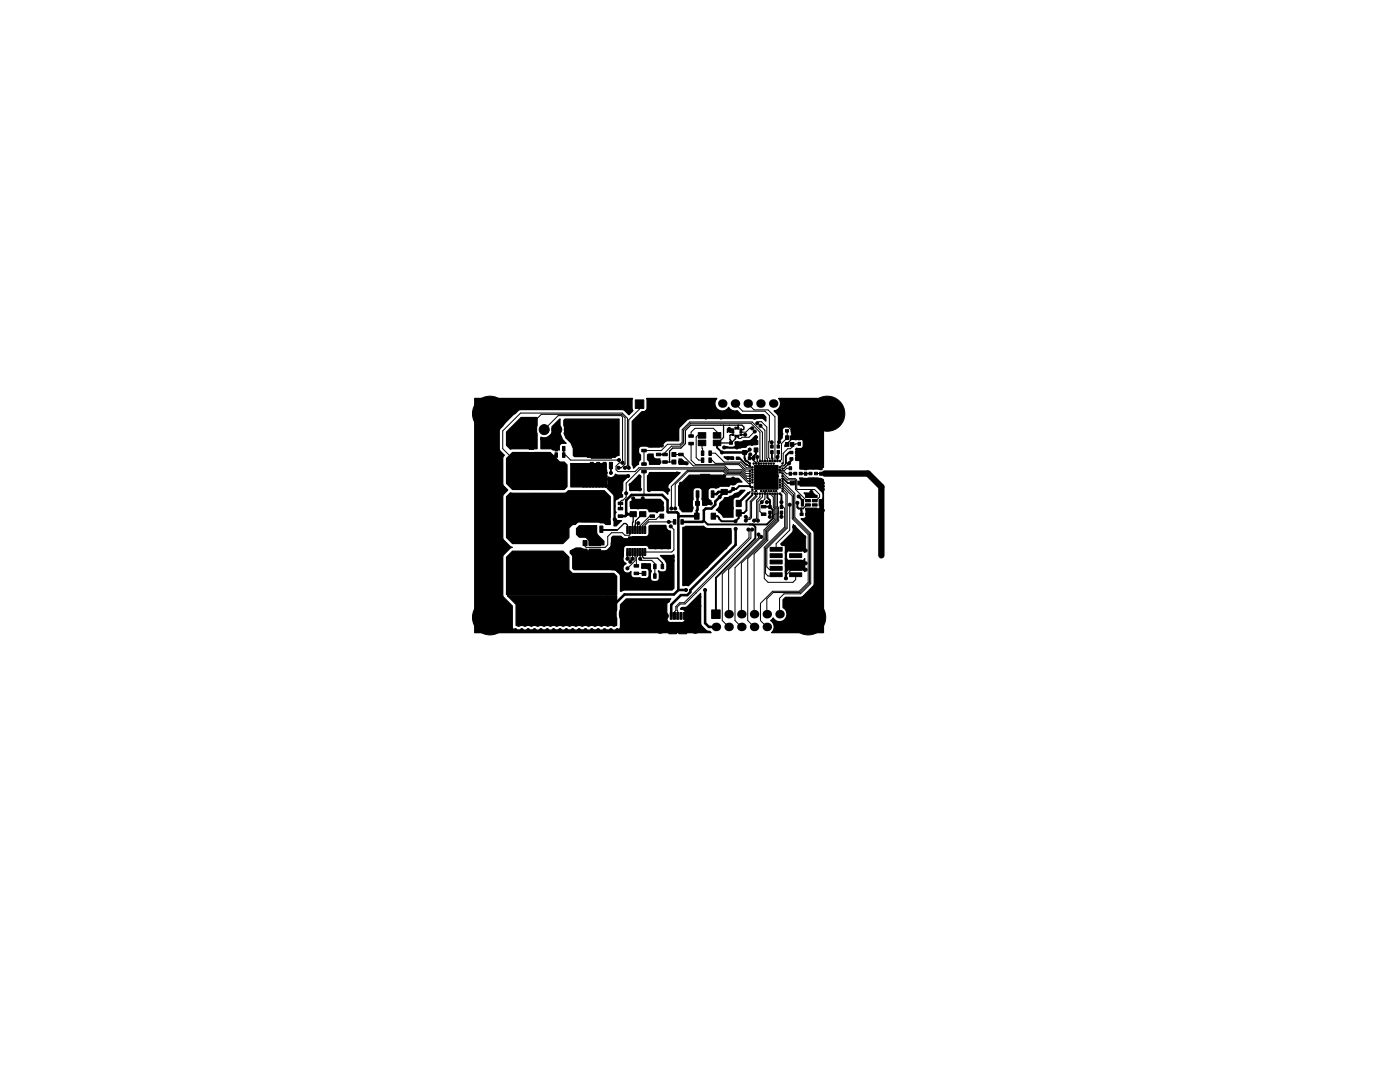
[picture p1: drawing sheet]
<svg xmlns="http://www.w3.org/2000/svg" width="279mm" height="216mm" viewBox="0 0 279 216" stroke-linecap="round" stroke-linejoin="round" font-family="sans-serif">
<g fill="#000" stroke="#000" stroke-width=".2">
<path d="M156 79.7h1.7v1.7h-1.7zM105.1 84.7h2v2h-2zM105.6 93h4.1v4.6h-4.1zM105.6 89.2h.9v.5h-.9zM105.6 90.7h.9v.5h-.9zM106 98.5h1.4v1.1h-1.4zM107.9 98.5h1.5v1.1h-1.5zM110.8 90.4h.5v.9h-.5zM110.8 89.1h.5v.9h-.5zM111.7 95.1h1v1.6h-1zM111.7 92.5h1v1.6h-1zM112.3 90.4h.5v.9h-.5z"/>
<path d="M112.3 89.1h.5v.9h-.5zM114.7 95.1h1v1.6h-1zM114.7 92.5h1v1.6h-1zM117.2 88.2h1.3v.6h-1.3zM117.2 90.7h1.3v.6h-1.3zM117.8 92.3h.6v1.2h-.6zM117.8 86.9h.6v1h-.6zM118 87.6h4.1v3.8h-4.1zM119.1 92.3h.6v1.2h-.6zM119.1 86.9h.6v1.3h-.6zM120.3 92.3h.7v1.2h-.7zM120.3 86.9h.7v1.3h-.7z"/>
<path d="M121.5 88.2h1.3v.6h-1.3zM121.5 90.7h1.3v.6h-1.3zM121.6 92.3h.6v1.2h-.6zM121.6 86.9h.6v1h-.6zM123.4 98.7h.9v.5h-.9zM128.1 92.3h.9v.5h-.9zM128.1 93.8h.9v.5h-.9zM128.1 88.2h.9v.5h-.9zM128.1 89.7h.9v.5h-.9zM126.8 79.8h1.7v1.7h-1.7zM131 90.4h.9v.5h-.9zM131 91.9h.9v.5h-.9z"/>
<path d="M132.3 90.4h.9v.5h-.9zM132.3 91.9h.9v.5h-.9zM134.1 90.3h.8v.8h-.8zM134.1 91.8h.8v.8h-.8zM135.4 91.9h.9v.5h-.9zM135.4 90.4h.9v.5h-.9zM137.5 86.8h.9v.5h-.9zM137.5 88.3h.9v.5h-.9zM138.9 97.9h.6v1.3h-.6zM139.8 94.6h1.8v2.8h-1.8zM140 90h.5v.9h-.5zM140 91.4h.5v.9h-.5z"/>
<path d="M140.3 97.4h.8v1.8h-.8zM139.4 87.8h1.5v1.1h-1.5zM139.4 86.3h1.5v1.1h-1.5zM141.5 90h.5v.9h-.5zM141.5 91.4h.5v.9h-.5zM141.9 97.9h.6v1.3h-.6zM142.4 87.8h1.5v1.1h-1.5zM142.4 86.3h1.5v1.1h-1.5zM143.9 97.7h1.3v1h-1.3zM143.9 95.7h1.3v1h-1.3zM145.6 88.1h.6v.5h-.6zM144.9 99.8h1v1.3h-1z"/>
<path d="M146.1 85.6h.4v.3h-.4zM146.1 86.1h.4v.3h-.4zM146.1 86.6h.4v.3h-.4zM145.8 91.2h.6v.5h-.6zM146.1 97.3h.5v.6h-.5zM146.1 96.2h.5v.6h-.5zM146.7 85.2h.3v.4h-.3zM146.7 88.1h.6v.5h-.6zM146.7 86.8h.3v.4h-.3zM147.2 85.2h.3v.4h-.3zM147.2 86.8h.3v.4h-.3zM146.9 91.2h.6v.5h-.6z"/>
<path d="M146.9 99.8h1v1.3h-1zM147.7 86.6h.4v.3h-.4zM147.7 86.1h.4v.3h-.4zM147.7 85.6h.4v.3h-.4zM148.2 89.9h.8v.8h-.8zM148.2 88.4h.8v.8h-.8zM149.3 91.1h.4v.6h-.4zM149.4 91.4l.3-.3 .3 .3-.3 .3zM150.2 91.1h.4v.6h-.4zM150.2 91.1l.3 .3-.3 .3-.3-.3zM150.5 92.9h4.8v4.7h-4.8zM151 93.4h1.8v1.7h-1.8z"/>
<path d="M151 95.4h1.8v1.7h-1.8zM150.5 89.4h.8v.8h-.8zM150.5 87.9h.8v.8h-.8zM153 93.4h1.8v1.7h-1.8zM153 95.4h1.8v1.7h-1.8zM153.8 89.9h.5v.6h-.5zM153.8 88.8h.5v.6h-.5zM155.1 89.9h.5v.6h-.5zM155.1 88.8h.5v.6h-.5zM156.8 85.7h.6v.5h-.6zM156.8 87h.7v.7h-.7zM156.8 88.3h.7v.8h-.7z"/>
<path d="M157.6 91.3h.6v.5h-.6zM157.6 90h.6v.5h-.6zM157.7 96h.8v.8h-.8zM157.9 85.7h.6v.5h-.6zM157.5 94.2h.5v.6h-.5zM157.5 93.1h.5v.6h-.5zM158.4 94.2h.6v.5h-.6zM157.8 88.3h.7v.8h-.7zM157.8 87h.7v.7h-.7zM158.7 91.3h.6v.5h-.6zM158.7 90h.6v.5h-.6zM159.2 96h.8v.8h-.8z"/>
<path d="M159.5 94.2h.6v.5h-.6zM159.3 88.3h.5v.6h-.5zM159.3 87.2h.5v.6h-.5zM159.9 99.7h.5v1.3h-.5zM160.8 99.7h.9v.4h-.9zM160.8 98.8h2.3v.5h-2.3zM160.5 94.2h.5v.6h-.5zM160.5 93.1h.5v.6h-.5zM161.5 94.2h.6v.5h-.6zM162.1 99.7h1v.4h-1zM162.6 94.2h.6v.5h-.6zM163.5 99.7h.4v1.3h-.4z"/>
<path d="M163.6 93.1h.5v.6h-.5zM163.6 94.2h.5v.6h-.5zM105.2 112.3h5.5v3.8h-5.5zM105.2 102.3h5.5v3.9h-5.5zM115.3 100.9h1.3v.6h-1.3zM115.3 103.4h1.3v.6h-1.3zM115.9 105h.6v1.2h-.6zM115.9 99.6h.6v1h-.6zM116.1 100.3h4.1v3.8h-4.1zM116.4 107.9h.8v1h-.8zM116.4 109.6h.8v1h-.8zM115.4 115.3h1.6v1h-1.6z"/>
<path d="M115.4 112.3h1.6v1h-1.6zM117.2 105h.6v1.2h-.6zM117.2 99.6h.6v1.3h-.6zM117.6 107.9h2.3v1h-2.3zM117.6 109.6h2.3v1h-2.3zM118.4 105h.7v1.2h-.7zM118.4 99.6h.7v1.3h-.7zM117.9 115.3h1.6v1h-1.6zM117.9 112.3h1.6v1h-1.6zM119.6 100.9h1.3v.6h-1.3zM119.6 103.4h1.3v.6h-1.3zM119.7 105h.6v1.2h-.6z"/>
<path d="M119.7 99.6h.6v1h-.6zM120.5 115.3h1.6v1h-1.6zM120.5 112.3h1.6v1h-1.6zM123.4 101.2h.9v.5h-.9zM123.4 102.7h.9v.5h-.9zM123.4 100.2h.9v.5h-.9zM125.1 109.5h.3v1.3h-.3zM125.1 105.1h.3v1.3h-.3zM125.7 100.1h1.3v1h-1.3zM125.7 102.1h1.3v1h-1.3zM125.6 109.5h.3v1.3h-.3zM125.6 105.1h.3v1.3h-.3z"/>
<path d="M126.1 109.5h.3v1.3h-.3zM126.1 105.1h.3v1.3h-.3zM126.5 112.7h1v.5h-1zM126.5 114.2h1v.5h-1zM126.6 109.5h.3v1.3h-.3zM126.6 105.1h.3v1.3h-.3zM127.1 109.5h.3v1.3h-.3zM127.1 105.1h.3v1.3h-.3zM127.6 109.5h.3v1.3h-.3zM127.6 105.1h.3v1.3h-.3zM125.5 107.1h2.8v1.7h-2.8zM128.1 109.5h.3v1.3h-.3z"/>
<path d="M128.1 105.1h.3v1.3h-.3zM128.6 109.5h.3v1.3h-.3zM128.6 105.1h.3v1.3h-.3zM127.6 102.1h1.3v1h-1.3zM127.6 100.1h1.3v1h-1.3zM128.1 114h.8v.8h-.8zM128.1 112.5h.8v.8h-.8zM130.4 114.5h.5v.9h-.5zM129.7 102.7h.9v.5h-.9zM129.7 101.2h.9v.5h-.9zM130.4 112.6h.5v.9h-.5zM131.9 114.5h.5v.9h-.5z"/>
<path d="M131.9 112.6h.5v.9h-.5zM131.7 102.6h.8v.8h-.8zM131.7 101.1h.8v.8h-.8zM134.4 103.7h.5v.9h-.5zM135.9 103.7h.5v.9h-.5zM138.6 102.4h.9v1.2h-.9zM138.8 100.1h.8v.7h-.8zM140.3 100.1h.8v.7h-.8zM141.9 102.4h.9v1.2h-.9zM144.9 101.7h1v1.3h-1zM146.9 101.7h1v1.3h-1zM151.9 100.9h1v.5h-1z"/>
<path d="M151.9 102.4h1v.5h-1zM153.4 100.9h.5v.6h-.5zM153.4 102h.5v.6h-.5zM155.7 100.9h.5v.6h-.5zM155.7 102h.5v.6h-.5zM153.7 114.3h2.4v.8h-2.4zM153.7 113h2.4v.8h-2.4zM153.7 111.8h2.4v.7h-2.4zM153.7 110.5h2.4v.8h-2.4zM153.7 109.2h2.4v.8h-2.4zM159.7 102.4h.6v.5h-.6zM157.6 114.3h2.4v.8h-2.4z"/>
<path d="M157.6 113h2.4v.8h-2.4zM157.6 111.8h2.4v.7h-2.4zM157.6 110.5h2.4v.8h-2.4zM157.6 109.2h2.4v.8h-2.4zM160.8 100.5h.9v.5h-.9zM160.8 101.4h2.3v.4h-2.3zM160.8 102.4h.6v.5h-.6zM162.1 100.5h1v.5h-1zM133.8 122.2h.4v1.4h-.4zM134.4 122.2h.4v1.4h-.4zM133.5 125h1.5v1.5h-1.5zM135.1 122.2h.4v1.4h-.4z"/>
<path d="M135.7 122.2h.4v1.4h-.4zM136.4 122.2h.4v1.4h-.4zM135.5 125h1.5v1.5h-1.5zM142 121.7h1.7v1.7h-1.7z"/>
<circle cx="97.8" cy="79.9" r=".3"/>
<circle cx="165.1" cy="79.9" r=".3"/>
<circle cx="95.2" cy="82.6" r=".3"/>
<circle cx="95.2" cy="87.6" r=".3"/>
<circle cx="95.2" cy="99.1" r=".3"/>
<circle cx="95.2" cy="88.9" r=".3"/>
<circle cx="95.2" cy="92.7" r=".3"/>
<circle cx="95.2" cy="97.8" r=".3"/>
<circle cx="95.2" cy="94" r=".3"/>
<circle cx="95.2" cy="90.2" r=".3"/>
<circle cx="95.2" cy="96.5" r=".3"/>
<circle cx="95.2" cy="91.4" r=".3"/>
<circle cx="95.2" cy="95.3" r=".3"/>
<circle cx="95.2" cy="86.4" r=".3"/>
<circle cx="95.9" cy="80.7" r=".3"/>
<circle cx="95.9" cy="84.4" r=".3"/>
<circle cx="97.8" cy="82.5" r="3.5"/>
<circle cx="97.8" cy="85.2" r=".3"/>
<circle cx="99.1" cy="97.8" r=".3"/>
<circle cx="99.1" cy="96.5" r=".3"/>
<circle cx="99.1" cy="88.9" r=".3"/>
<circle cx="99.1" cy="94" r=".3"/>
<circle cx="99.1" cy="95.3" r=".3"/>
<circle cx="99.1" cy="99.1" r=".3"/>
<circle cx="99.1" cy="91.4" r=".3"/>
<circle cx="99.1" cy="90.2" r=".3"/>
<circle cx="99.1" cy="92.7" r=".3"/>
<circle cx="99.1" cy="87.6" r=".3"/>
<circle cx="99.6" cy="84.4" r=".3"/>
<circle cx="99.6" cy="80.7" r=".3"/>
<circle cx="100.4" cy="82.6" r=".3"/>
<circle cx="102.9" cy="80" r=".3"/>
<circle cx="104.1" cy="80" r=".3"/>
<circle cx="105.4" cy="80" r=".3"/>
<circle cx="106.7" cy="80" r=".3"/>
<circle cx="107.9" cy="80" r=".3"/>
<circle cx="108.2" cy="87.6" r=".3"/>
<circle cx="108.5" cy="88.9" r=".3"/>
<circle cx="108.6" cy="85.7" r="1"/>
<circle cx="109.2" cy="80" r=".3"/>
<circle cx="109.7" cy="87.2" r=".3"/>
<circle cx="109.7" cy="88.9" r=".3"/>
<circle cx="110.5" cy="80" r=".3"/>
<circle cx="111.1" cy="85.7" r="1"/>
<circle cx="111.8" cy="80" r=".3"/>
<circle cx="112.3" cy="88.1" r=".3"/>
<circle cx="113" cy="80" r=".3"/>
<circle cx="113.6" cy="85.7" r="1"/>
<circle cx="114.3" cy="80" r=".3"/>
<circle cx="115.6" cy="80" r=".3"/>
<circle cx="116.5" cy="95.6" r=".3"/>
<circle cx="116.5" cy="96.9" r=".3"/>
<circle cx="116.5" cy="94.4" r=".3"/>
<circle cx="116.8" cy="95" r=".3"/>
<circle cx="116.8" cy="80" r=".3"/>
<circle cx="116.8" cy="96.3" r=".3"/>
<circle cx="117.1" cy="95.6" r=".3"/>
<circle cx="117.1" cy="94.4" r=".3"/>
<circle cx="117.1" cy="96.9" r=".3"/>
<circle cx="117.5" cy="95" r=".3"/>
<circle cx="117.5" cy="96.3" r=".3"/>
<circle cx="117.7" cy="96.9" r=".3"/>
<circle cx="117.7" cy="95.6" r=".3"/>
<circle cx="117.7" cy="94.4" r=".3"/>
<circle cx="118.1" cy="80" r=".3"/>
<circle cx="118.1" cy="95" r=".3"/>
<circle cx="118.1" cy="96.3" r=".3"/>
<circle cx="118.4" cy="95.6" r=".3"/>
<circle cx="118.4" cy="96.9" r=".3"/>
<circle cx="118.4" cy="94.4" r=".3"/>
<circle cx="118.7" cy="96.3" r=".3"/>
<circle cx="118.7" cy="95" r=".3"/>
<circle cx="119" cy="94.4" r=".3"/>
<circle cx="119" cy="95.6" r=".3"/>
<circle cx="119" cy="96.9" r=".3"/>
<circle cx="119.4" cy="96.3" r=".3"/>
<circle cx="119.4" cy="80" r=".3"/>
<circle cx="119.4" cy="95" r=".3"/>
<circle cx="119.6" cy="95.6" r=".3"/>
<circle cx="119.6" cy="96.9" r=".3"/>
<circle cx="119.6" cy="94.4" r=".3"/>
<circle cx="120" cy="95" r=".3"/>
<circle cx="120" cy="96.3" r=".3"/>
<circle cx="120.3" cy="96.9" r=".3"/>
<circle cx="120.3" cy="94.4" r=".3"/>
<circle cx="120.3" cy="95.6" r=".3"/>
<circle cx="120.6" cy="96.3" r=".3"/>
<circle cx="120.6" cy="95" r=".3"/>
<circle cx="120.6" cy="80" r=".3"/>
<circle cx="120.9" cy="96.9" r=".3"/>
<circle cx="120.9" cy="94.4" r=".3"/>
<circle cx="120.9" cy="95.6" r=".3"/>
<circle cx="121.9" cy="80" r=".3"/>
<circle cx="121.9" cy="94.4" r=".3"/>
<circle cx="123.2" cy="80" r=".3"/>
<circle cx="123.4" cy="93.3" r=".3"/>
<circle cx="123.5" cy="91.8" r=".3"/>
<circle cx="124.2" cy="92.3" r=".3"/>
<circle cx="124.5" cy="80" r=".3"/>
<circle cx="124.7" cy="93.3" r=".3"/>
<circle cx="125" cy="98.4" r=".3"/>
<circle cx="125.3" cy="95" r=".3"/>
<circle cx="125.5" cy="93.3" r=".3"/>
<circle cx="125.9" cy="96.8" r=".3"/>
<circle cx="126.4" cy="99.4" r=".3"/>
<circle cx="127" cy="83.8" r=".3"/>
<circle cx="127" cy="88.9" r=".3"/>
<circle cx="127" cy="91.4" r=".3"/>
<circle cx="127" cy="86.4" r=".3"/>
<circle cx="127.6" cy="95.1" r=".3"/>
<circle cx="127.7" cy="97.6" r=".3"/>
<circle cx="128.3" cy="99.4" r=".3"/>
<circle cx="129.5" cy="97.8" r=".3"/>
<circle cx="129.8" cy="94.6" r=".3"/>
<circle cx="130" cy="88.9" r=".3"/>
<circle cx="130.3" cy="92.2" r=".3"/>
<circle cx="130.8" cy="83.8" r=".3"/>
<circle cx="132.1" cy="80" r=".3"/>
<circle cx="132.1" cy="88.9" r=".3"/>
<circle cx="133.3" cy="97.8" r=".3"/>
<circle cx="133.3" cy="80" r=".3"/>
<circle cx="133.5" cy="96.1" r=".3"/>
<circle cx="133.6" cy="83.8" r=".3"/>
<circle cx="134.6" cy="80" r=".3"/>
<circle cx="135.1" cy="85.6" r=".3"/>
<circle cx="135.1" cy="87.6" r=".3"/>
<circle cx="135.1" cy="94.5" r=".3"/>
<circle cx="135.9" cy="96.5" r=".3"/>
<circle cx="135.9" cy="99.1" r=".3"/>
<circle cx="135.9" cy="80" r=".3"/>
<circle cx="137" cy="92.5" r=".3"/>
<circle cx="137.2" cy="80" r=".3"/>
<circle cx="137.4" cy="83.3" r=".3"/>
<circle cx="137.5" cy="96" r=".3"/>
<circle cx="138.4" cy="80" r=".3"/>
<circle cx="139.7" cy="80" r=".3"/>
<circle cx="140.8" cy="83.3" r=".3"/>
<circle cx="141" cy="80" r=".3"/>
<circle cx="142.2" cy="80" r=".3"/>
<circle cx="143.6" cy="99.2" r=".3"/>
<circle cx="143.9" cy="83.3" r=".3"/>
<circle cx="144.1" cy="90.3" r=".3"/>
<circle cx="144.5" cy="89.3" r=".3"/>
<circle cx="144.5" cy="95" r=".3"/>
<circle cx="145.3" cy="91.4" r=".3"/>
<circle cx="145.5" cy="85.6" r=".3"/>
<circle cx="146.3" cy="95.5" r=".3"/>
<circle cx="147.1" cy="89.3" r=".3"/>
<circle cx="148.7" cy="86.7" r=".3"/>
<circle cx="149.6" cy="89.7" r=".3"/>
<circle cx="149.7" cy="96.5" r=".15"/>
<circle cx="149.7" cy="92.5" r=".15"/>
<circle cx="149.7" cy="94.5" r=".15"/>
<circle cx="149.7" cy="95.5" r=".15"/>
<circle cx="149.7" cy="93" r=".15"/>
<circle cx="149.7" cy="94" r=".15"/>
<circle cx="149.7" cy="96" r=".15"/>
<circle cx="149.7" cy="95" r=".15"/>
<circle cx="149.7" cy="97" r=".15"/>
<circle cx="149.7" cy="90.7" r=".3"/>
<circle cx="150.1" cy="85.5" r=".3"/>
<circle cx="150.2" cy="94.7" r=".15"/>
<circle cx="150.2" cy="93.7" r=".15"/>
<circle cx="150.2" cy="98.5" r=".15"/>
<circle cx="150.2" cy="95.7" r=".15"/>
<circle cx="150.2" cy="97.7" r=".15"/>
<circle cx="150.2" cy="97.2" r=".15"/>
<circle cx="150.2" cy="96.2" r=".15"/>
<circle cx="150.2" cy="93.2" r=".15"/>
<circle cx="150.2" cy="94.2" r=".15"/>
<circle cx="150.2" cy="95.2" r=".15"/>
<circle cx="150.4" cy="92.5" r=".15"/>
<circle cx="150.6" cy="86.1" r=".3"/>
<circle cx="150.7" cy="98.5" r=".15"/>
<circle cx="150.9" cy="87.2" r=".3"/>
<circle cx="150.9" cy="92.5" r=".15"/>
<circle cx="150.9" cy="98" r=".15"/>
<circle cx="151.1" cy="91.2" r=".3"/>
<circle cx="151.1" cy="84.5" r=".3"/>
<circle cx="151.2" cy="98.5" r=".15"/>
<circle cx="151.4" cy="92.5" r=".15"/>
<circle cx="151.7" cy="98.5" r=".15"/>
<circle cx="151.7" cy="92" r=".15"/>
<circle cx="151.8" cy="85" r=".3"/>
<circle cx="151.9" cy="92.5" r=".15"/>
<circle cx="151.9" cy="98" r=".15"/>
<circle cx="152.2" cy="98.5" r=".15"/>
<circle cx="152.2" cy="92" r=".15"/>
<circle cx="152.4" cy="92.5" r=".15"/>
<circle cx="152.4" cy="98" r=".15"/>
<circle cx="152.7" cy="98.5" r=".15"/>
<circle cx="152.7" cy="92" r=".15"/>
<circle cx="152.9" cy="92.5" r=".15"/>
<circle cx="152.9" cy="98" r=".15"/>
<circle cx="153.2" cy="98.5" r=".15"/>
<circle cx="153.2" cy="92" r=".15"/>
<circle cx="153.4" cy="92.5" r=".15"/>
<circle cx="153.4" cy="98" r=".15"/>
<circle cx="153.7" cy="98.5" r=".15"/>
<circle cx="153.7" cy="92" r=".15"/>
<circle cx="153.9" cy="92.5" r=".15"/>
<circle cx="153.9" cy="98" r=".15"/>
<circle cx="154" cy="88.3" r=".3"/>
<circle cx="154.2" cy="98.5" r=".15"/>
<circle cx="154.2" cy="92" r=".15"/>
<circle cx="154.4" cy="92.5" r=".15"/>
<circle cx="154.4" cy="98" r=".15"/>
<circle cx="154.7" cy="98.5" r=".15"/>
<circle cx="154.7" cy="92" r=".15"/>
<circle cx="154.9" cy="98" r=".15"/>
<circle cx="155.2" cy="91.2" r=".3"/>
<circle cx="155.2" cy="98.5" r=".15"/>
<circle cx="155.2" cy="92" r=".15"/>
<circle cx="155.5" cy="88.2" r=".3"/>
<circle cx="155.7" cy="98.5" r=".15"/>
<circle cx="155.7" cy="93.7" r=".15"/>
<circle cx="155.7" cy="95.8" r=".15"/>
<circle cx="155.7" cy="96.8" r=".15"/>
<circle cx="155.7" cy="92" r=".15"/>
<circle cx="155.7" cy="96.2" r=".15"/>
<circle cx="155.7" cy="97.2" r=".15"/>
<circle cx="155.7" cy="94.2" r=".15"/>
<circle cx="155.7" cy="93.2" r=".15"/>
<circle cx="156.2" cy="96.5" r=".15"/>
<circle cx="156.2" cy="92.5" r=".15"/>
<circle cx="156.2" cy="97.5" r=".15"/>
<circle cx="156.2" cy="93.5" r=".15"/>
<circle cx="156.2" cy="95.5" r=".15"/>
<circle cx="156.2" cy="94.5" r=".15"/>
<circle cx="156.2" cy="98" r=".15"/>
<circle cx="156.2" cy="96" r=".15"/>
<circle cx="156.2" cy="95" r=".15"/>
<circle cx="156.2" cy="97" r=".15"/>
<circle cx="156.2" cy="82.6" r=".3"/>
<circle cx="156.2" cy="83.8" r=".3"/>
<circle cx="156.2" cy="85.1" r=".3"/>
<circle cx="157.5" cy="92.5" r=".3"/>
<circle cx="158.7" cy="85.1" r=".3"/>
<circle cx="158.7" cy="83.8" r=".3"/>
<circle cx="158.7" cy="80" r=".3"/>
<circle cx="158.7" cy="82.6" r=".3"/>
<circle cx="159.4" cy="99.1" r=".3"/>
<circle cx="160" cy="93.3" r=".3"/>
<circle cx="160" cy="86.4" r=".3"/>
<circle cx="160" cy="90.3" r=".3"/>
<circle cx="160" cy="80" r=".3"/>
<circle cx="160" cy="91.6" r=".3"/>
<circle cx="160.8" cy="95.8" r=".3"/>
<circle cx="160.8" cy="91.6" r=".3"/>
<circle cx="161.3" cy="80" r=".3"/>
<circle cx="161.7" cy="91.6" r=".3"/>
<circle cx="161.8" cy="95.8" r=".3"/>
<circle cx="161.9" cy="98.2" r=".3"/>
<circle cx="162.5" cy="82.6" r=".3"/>
<circle cx="162.9" cy="95.8" r=".3"/>
<circle cx="162.9" cy="91.6" r=".3"/>
<circle cx="163.2" cy="80.7" r=".3"/>
<circle cx="163.2" cy="84.4" r=".3"/>
<circle cx="163.8" cy="90.2" r=".3"/>
<circle cx="163.8" cy="87.6" r=".3"/>
<circle cx="163.8" cy="88.9" r=".3"/>
<circle cx="163.8" cy="95.8" r=".3"/>
<circle cx="163.8" cy="91.6" r=".3"/>
<circle cx="164.2" cy="97.7" r=".3"/>
<circle cx="164.2" cy="97" r=".3"/>
<circle cx="164.2" cy="96.4" r=".3"/>
<circle cx="165.1" cy="82.5" r="3.5"/>
<circle cx="165.1" cy="85.2" r=".3"/>
<circle cx="167" cy="84.4" r=".3"/>
<circle cx="167" cy="80.7" r=".3"/>
<circle cx="167.7" cy="82.6" r=".3"/>
<circle cx="95.2" cy="110.5" r=".3"/>
<circle cx="95.2" cy="113" r=".3"/>
<circle cx="95.2" cy="116.8" r=".3"/>
<circle cx="95.2" cy="100.3" r=".3"/>
<circle cx="95.2" cy="111.8" r=".3"/>
<circle cx="95.2" cy="114.3" r=".3"/>
<circle cx="95.2" cy="105.4" r=".3"/>
<circle cx="95.2" cy="108" r=".3"/>
<circle cx="95.2" cy="118.1" r=".3"/>
<circle cx="95.2" cy="104.1" r=".3"/>
<circle cx="95.2" cy="101.6" r=".3"/>
<circle cx="95.2" cy="115.6" r=".3"/>
<circle cx="95.2" cy="102.9" r=".3"/>
<circle cx="95.2" cy="106.7" r=".3"/>
<circle cx="95.2" cy="109.2" r=".3"/>
<circle cx="99.1" cy="110.5" r=".3"/>
<circle cx="99.1" cy="116.8" r=".3"/>
<circle cx="99.1" cy="101.6" r=".3"/>
<circle cx="99.1" cy="108" r=".3"/>
<circle cx="99.1" cy="114.3" r=".3"/>
<circle cx="99.1" cy="111.8" r=".3"/>
<circle cx="99.1" cy="102.9" r=".3"/>
<circle cx="99.1" cy="106.7" r=".3"/>
<circle cx="99.1" cy="105.4" r=".3"/>
<circle cx="99.1" cy="113" r=".3"/>
<circle cx="99.1" cy="118.1" r=".3"/>
<circle cx="99.1" cy="115.6" r=".3"/>
<circle cx="99.1" cy="109.2" r=".3"/>
<circle cx="99.1" cy="100.3" r=".3"/>
<circle cx="99.1" cy="104.1" r=".3"/>
<circle cx="116.2" cy="111.4" r=".3"/>
<circle cx="116.8" cy="111.4" r=".3"/>
<circle cx="117.5" cy="111.4" r=".3"/>
<circle cx="118.1" cy="111.4" r=".3"/>
<circle cx="118.7" cy="111.4" r=".3"/>
<circle cx="119.4" cy="111.4" r=".3"/>
<circle cx="120" cy="111.4" r=".3"/>
<circle cx="120.6" cy="111.4" r=".3"/>
<circle cx="121" cy="110.7" r=".3"/>
<circle cx="121.3" cy="111.4" r=".3"/>
<circle cx="121.3" cy="110.1" r=".3"/>
<circle cx="121.7" cy="110.7" r=".3"/>
<circle cx="121.9" cy="110.1" r=".3"/>
<circle cx="121.9" cy="111.4" r=".3"/>
<circle cx="122.3" cy="110.7" r=".3"/>
<circle cx="122.3" cy="109.5" r=".3"/>
<circle cx="122.3" cy="108.2" r=".3"/>
<circle cx="122.6" cy="108.8" r=".3"/>
<circle cx="122.6" cy="111.4" r=".3"/>
<circle cx="122.6" cy="110.1" r=".3"/>
<circle cx="122.6" cy="107.6" r=".3"/>
<circle cx="122.7" cy="103.6" r=".3"/>
<circle cx="122.9" cy="108.2" r=".3"/>
<circle cx="122.9" cy="110.7" r=".3"/>
<circle cx="122.9" cy="109.5" r=".3"/>
<circle cx="123.2" cy="108.8" r=".3"/>
<circle cx="123.2" cy="107.6" r=".3"/>
<circle cx="123.2" cy="111.4" r=".3"/>
<circle cx="123.2" cy="110.1" r=".3"/>
<circle cx="123.6" cy="109.5" r=".3"/>
<circle cx="123.6" cy="110.7" r=".3"/>
<circle cx="123.6" cy="108.2" r=".3"/>
<circle cx="123.8" cy="107.6" r=".3"/>
<circle cx="123.8" cy="108.8" r=".3"/>
<circle cx="124.2" cy="117.5" r=".3"/>
<circle cx="124.3" cy="108.2" r=".3"/>
<circle cx="125.2" cy="113.4" r=".3"/>
<circle cx="125.2" cy="111.5" r=".3"/>
<circle cx="125.8" cy="112.1" r=".3"/>
<circle cx="126.2" cy="111.5" r=".3"/>
<circle cx="127.4" cy="104.4" r=".3"/>
<circle cx="127.8" cy="111.5" r=".3"/>
<circle cx="128.3" cy="119.9" r=".3"/>
<circle cx="129.5" cy="117.3" r=".3"/>
<circle cx="129.5" cy="112.9" r=".3"/>
<circle cx="130.2" cy="100.6" r=".3"/>
<circle cx="130.8" cy="108" r=".3"/>
<circle cx="130.8" cy="106.7" r=".3"/>
<circle cx="130.8" cy="109.2" r=".3"/>
<circle cx="130.8" cy="105.4" r=".3"/>
<circle cx="131.1" cy="119.9" r=".3"/>
<circle cx="132.1" cy="108" r=".3"/>
<circle cx="132.1" cy="109.2" r=".3"/>
<circle cx="132.1" cy="100.5" r=".3"/>
<circle cx="132.1" cy="106.7" r=".3"/>
<circle cx="132.1" cy="105.4" r=".3"/>
<circle cx="133.3" cy="109.2" r=".3"/>
<circle cx="133.3" cy="108" r=".3"/>
<circle cx="133.3" cy="119.9" r=".3"/>
<circle cx="133.3" cy="106.7" r=".3"/>
<circle cx="133.5" cy="104.1" r=".3"/>
<circle cx="133.6" cy="111.5" r=".3"/>
<circle cx="133.6" cy="117.3" r=".3"/>
<circle cx="133.9" cy="105" r=".3"/>
<circle cx="134" cy="101.5" r=".3"/>
<circle cx="134.2" cy="111.9" r=".3"/>
<circle cx="134.2" cy="111.1" r=".3"/>
<circle cx="134.7" cy="101.5" r=".3"/>
<circle cx="136.9" cy="117.7" r=".3"/>
<circle cx="137.2" cy="101.6" r=".3"/>
<circle cx="137.2" cy="110.5" r=".3"/>
<circle cx="137.2" cy="115.6" r=".3"/>
<circle cx="137.2" cy="106.7" r=".3"/>
<circle cx="139.6" cy="119.1" r=".3"/>
<circle cx="140.7" cy="117.7" r=".3"/>
<circle cx="141" cy="113" r=".3"/>
<circle cx="141" cy="106.7" r=".3"/>
<circle cx="141.9" cy="100.5" r=".3"/>
<circle cx="144.3" cy="102.4" r=".3"/>
<circle cx="144.3" cy="100.5" r=".3"/>
<circle cx="144.8" cy="106.7" r=".3"/>
<circle cx="144.8" cy="109.2" r=".3"/>
<circle cx="146.8" cy="104" r=".3"/>
<circle cx="146.8" cy="105.5" r=".3"/>
<circle cx="148.8" cy="103.9" r=".3"/>
<circle cx="148.8" cy="103.1" r=".3"/>
<circle cx="149.4" cy="105.7" r=".3"/>
<circle cx="150.1" cy="105.7" r=".3"/>
<circle cx="150.5" cy="103.9" r=".3"/>
<circle cx="151.3" cy="103.9" r=".3"/>
<circle cx="151.4" cy="106.7" r=".3"/>
<circle cx="151.9" cy="107.1" r=".3"/>
<circle cx="152" cy="100.2" r=".3"/>
<circle cx="153" cy="100.2" r=".3"/>
<circle cx="153.6" cy="103.1" r=".3"/>
<circle cx="156" cy="100.2" r=".3"/>
<circle cx="156" cy="103.1" r=".3"/>
<circle cx="156.2" cy="108.6" r=".3"/>
<circle cx="156.9" cy="115.4" r=".3"/>
<circle cx="157.6" cy="100.7" r=".3"/>
<circle cx="158.5" cy="105.2" r=".3"/>
<circle cx="158.6" cy="108.6" r=".3"/>
<circle cx="159.1" cy="100.3" r=".3"/>
<circle cx="160.5" cy="107.2" r=".3"/>
<circle cx="160.8" cy="109.9" r=".3"/>
<circle cx="160.8" cy="113.7" r=".3"/>
<circle cx="160.8" cy="112.4" r=".3"/>
<circle cx="161" cy="103.5" r=".3"/>
<circle cx="161.9" cy="118.1" r=".3"/>
<circle cx="161.9" cy="103.5" r=".3"/>
<circle cx="162.8" cy="103.5" r=".3"/>
<circle cx="163.7" cy="102.6" r=".3"/>
<circle cx="163.8" cy="108" r=".3"/>
<circle cx="163.8" cy="110.5" r=".3"/>
<circle cx="163.8" cy="114.3" r=".3"/>
<circle cx="163.8" cy="119.4" r=".3"/>
<circle cx="163.8" cy="106.7" r=".3"/>
<circle cx="163.8" cy="109.2" r=".3"/>
<circle cx="163.8" cy="111.8" r=".3"/>
<circle cx="163.8" cy="116.8" r=".3"/>
<circle cx="163.8" cy="118.1" r=".3"/>
<circle cx="163.8" cy="104.1" r=".3"/>
<circle cx="163.8" cy="115.6" r=".3"/>
<circle cx="163.8" cy="105.4" r=".3"/>
<circle cx="163.8" cy="113" r=".3"/>
<circle cx="164.2" cy="101.9" r=".3"/>
<circle cx="95.2" cy="123.2" r=".3"/>
<circle cx="95.9" cy="125" r=".3"/>
<circle cx="95.9" cy="121.3" r=".3"/>
<circle cx="97.8" cy="123.2" r="3.5"/>
<circle cx="97.8" cy="120.6" r=".3"/>
<circle cx="97.8" cy="125.8" r=".3"/>
<circle cx="99.6" cy="125" r=".3"/>
<circle cx="99.6" cy="121.3" r=".3"/>
<circle cx="100.4" cy="123.2" r=".3"/>
<circle cx="101.6" cy="125.7" r=".3"/>
<circle cx="102.9" cy="125.7" r=".3"/>
<circle cx="104.1" cy="125.7" r=".3"/>
<circle cx="105.4" cy="125.7" r=".3"/>
<circle cx="106.7" cy="125.7" r=".3"/>
<circle cx="107.9" cy="125.7" r=".3"/>
<circle cx="109.2" cy="125.7" r=".3"/>
<circle cx="110.5" cy="125.7" r=".3"/>
<circle cx="111.8" cy="125.7" r=".3"/>
<circle cx="113" cy="125.7" r=".3"/>
<circle cx="114.3" cy="125.7" r=".3"/>
<circle cx="115.6" cy="125.7" r=".3"/>
<circle cx="116.8" cy="125.7" r=".3"/>
<circle cx="118.1" cy="125.7" r=".3"/>
<circle cx="119.4" cy="125.7" r=".3"/>
<circle cx="120.6" cy="125.7" r=".3"/>
<circle cx="120.7" cy="122.6" r="2.1"/>
<circle cx="121.9" cy="125.7" r=".3"/>
<circle cx="123.2" cy="125.7" r=".3"/>
<circle cx="124.5" cy="125.7" r=".3"/>
<circle cx="125.7" cy="122.6" r="2.1"/>
<circle cx="125.7" cy="125.7" r=".3"/>
<circle cx="127" cy="125.7" r=".3"/>
<circle cx="128.3" cy="125.7" r=".3"/>
<circle cx="131.8" cy="125.6" r=".77"/>
<circle cx="132.8" cy="122.9" r=".62"/>
<circle cx="137.8" cy="122.9" r=".62"/>
<circle cx="138.8" cy="125.6" r=".77"/>
<circle cx="139.6" cy="120.9" r=".3"/>
<circle cx="157.5" cy="120" r=".3"/>
<circle cx="158.7" cy="123.2" r=".3"/>
<circle cx="159.4" cy="125" r=".3"/>
<circle cx="159.4" cy="121.3" r=".3"/>
<circle cx="161.3" cy="123.2" r="3.5"/>
<circle cx="161.3" cy="120.6" r=".3"/>
<circle cx="161.3" cy="125.8" r=".3"/>
<circle cx="163.1" cy="121.3" r=".3"/>
<circle cx="163.1" cy="125" r=".3"/>
<circle cx="163.9" cy="123.2" r=".3"/>
</g>
<g fill="#000">
<circle cx="130.2" cy="80.6" r=".85"/>
<circle cx="144.1" cy="80.5" r=".85"/>
<circle cx="146.7" cy="80.5" r=".85"/>
<circle cx="149.2" cy="80.5" r=".85"/>
<circle cx="151.8" cy="80.5" r=".85"/>
<circle cx="154.3" cy="80.5" r=".85"/>
<circle cx="142.9" cy="125.1" r=".85"/>
<circle cx="145.4" cy="125.1" r=".85"/>
<circle cx="145.4" cy="122.6" r=".85"/>
<circle cx="148" cy="125.1" r=".85"/>
<circle cx="148" cy="122.6" r=".85"/>
<circle cx="150.5" cy="122.6" r=".85"/>
<circle cx="150.5" cy="125.1" r=".85"/>
<circle cx="153" cy="122.6" r=".85"/>
<circle cx="153" cy="125.1" r=".85"/>
<circle cx="155.6" cy="125.1" r=".85"/>
<circle cx="155.6" cy="122.6" r=".85"/>
</g>
<g fill="none" stroke="#000" stroke-width=".2">
<path d="M95.2 87.6v1.3M95.2 90.2v1.2M95.2 92.7v1.3M95.2 95.3v1.2M95.2 97.8v1.3M97.8 82.6v1.2l-2.6 2.6h3.9v1.2M97.8 82.6h-.7l-1.9 1.8M99.1 88.9v1.3M99.1 91.4v1.3M99.1 95.3v1.2M99.1 97.8v1.3M102.9 80l-2.1 2.1h-2.5l-.5 .5"/>
<path d="M104.1 80h1.3M106 90.9h-4.3l-1.4-1.4v-3.5l3.6-3.6h20.3l1 1.1v9.3l-.5 .5M106.1 85.7v-1.1l1.9-1.9h16.1l.6 .6v9.3l-.7 .7h-.6M106.7 80h1.2M108.6 85.7l2.8-2.8h12.6l.2 .3v9.1h-.6l-.7 .7v.7l.4 .4h3.4l.8-.8h17.2l.6 .7h2.7l1 1h.7M109.2 80h1.3M109.7 87.2l-.4 .4h-1.1M111 90.8h-.4l-.4 .4 2 1.8v.3M111.1 85.7l-2.6 2.7v.5M111.8 80h1.2M112.3 88.1l-.8 .8h-1.8M112.5 89.5v1.3h.4l1 1h9.6"/>
<path d="M114.3 80h1.3M115.2 95.9h.6l.7 .7v.3M116.5 94.4l.3 .3v.3M116.5 95.6h.6M116.8 80h1.3M116.8 96.3h.7M117.1 94.4h.6M117.1 96.9h.6M117.5 95h.6M117.7 95.6h.7M118.1 92.9v1.2l.3 .3h.6M118.1 96.3h.6"/>
<path d="M118.4 96.9h.6M118.7 95h1.9M119 95.6h.6M119.4 80h1.2M119.4 92.9v1.2l.2 .3h.7M119.4 96.3h.6M119.6 96.9h.7M120.3 95.6h.6M120.6 92.9v1.2l.3 .3M120.6 96.3l.3 .2v.4M121.9 80h1.3M125.3 95l-1.5 1.5v2.4h-.6l-.5 .6v4.1"/>
<path d="M127 86.4v5M127.6 95.1l.1 2.5h-1l-.8-.8M127.6 80.6v1l-2.1 2.2v9.5M128.5 94.1v4.7M129.5 97.8h3.8M130 88.9h-3M130 88.9h2.1M131.4 90.7h1.3v-.4l1.3-1.3h1.8l.6-.6v-2.6l1.4-1.3h12.1l1.8 1.8v5.7M132.1 80l-.7 .6h-1.2l-3.2 3.2h3.8M133.3 80h1.3M134.5 90.7h1.6l2.3 2.3h6.3l.7 .7h2.7l.8 .8h.8M135.1 87.6h-3.9l-1.2 1.3"/>
<path d="M135.1 94.5l-1.5 1.6-1.6-1.5h-2.2M135.9 96.5v2.6M135.9 80h1.3M137.4 83.3l-2.3 2.3M137.5 96v5.2l-.3 .4M137.9 88.5v3.3l.9 .9h8.6l1.3 1.3h1M138.4 80h1.3M140.1 88.4l.1 2M140.1 86.9h-.9l-.3 .3v4.1l.5 .5h.8M140.7 96v2.3M140.8 83.3h3.1M141 80h1.2"/>
<path d="M141.7 90.4h1.1l1.7 1.8h3.3l1.2 1.1h1.2M141.7 91.8h.4l.6 .7h4.9l1.1 1.1h1.3l.2 .1M143.1 86.9v-.7l-.7-.7h-3.7l-.8 .7v.8M145.5 85.6l.2 .1M145.7 85.7l.1 .5h.5M145.7 85.7h.6M145.9 85.7l-.2 .3M146.7 80.5l1.5 1.5h4.5l.8 .9-.1 8.4 .3 .3v.4M149.2 80.5l1.3 1.3h2.8l1.4 1.4v8.8M149.7 95.5h-.6l-1.2-1.3h-2.7l-.6-.6h-16.8l-2.8 2.8v2.8l-.7 .6h-.2l-.3 .3v1.4M149.7 96h-.4l-1.5-1.5h-2.7l-.6-.6h-7.3l-3.2 3.1v4.5M149.7 96.5h-.3l-1.7-1.7h-2.7l-.6-.7h-7.1l-2.6 2.5v4.9"/>
<path d="M149.7 90.7h.1M150.1 85.5h-.5l-.8 .7h-.9M150.4 91.1l-.3 .2v.1h.2M150.6 86.1l-1.1 1.1h-1.4l-.3 .3h-.3l-.2-.5M150.7 98.5l.1 .5-1.1 1v3.2l-.1 .2h-.5l-.3-.3M150.9 98l-.1 .1h-1.2M151.1 84.5l.3-.3h.6l1 1v6.2l.2 .6M151.2 98.5l-.2 .6-1 1v3.2l-.3 .3h-.6l-.3 .3M151.7 98.5v.7l-.7 .6v3.6l-.5 .5M151.8 85l.9 .9v6.1M152.2 92v-5.8l-2.1-2h-12.4l-1.6 1.5v2.6l-.3 .3h-2.6l-1.2 1.3h-3.5v2.7M152.2 98.5v.7l-.9 .9v3.8"/>
<path d="M152.9 98l-.2 .2v1.4l-1.1 1v1.4l.6 .6h.2M153.7 98.5l.6 .7v2.1l.3 .3v2l-2.1 2.2v1.7l-5.8 5.8v10.5l1.3 1.3M154.2 98.5l.4 .4v2.3l.3 .3v2.2l-2.2 2.2v1.7l-4.7 4.8v10.2M154.7 98.5l.2 .2v2.4l.2 .3v2.4l-2.1 2.2v1.7l-3.8 3.8v12.3l1.3 1.3M155.2 98.5v2.5M155.7 94.3a1.09 1.09 0 0 1 1.3 .2h1.7M156 99.6v.6M156.2 98l.6 .7v6.6l-4 4v5.1l.5 .5h1.6M156.2 97.5l.9 .9v7l-4.1 4.1v3.6l.6 .6h1.3M156.2 97l1.9 2v4.5l3.2 3.2v9.5l-1.8 1.8h-5.3l-2.4 2.4v3.4l1.2 1.3M156.2 96.5l2.2 2.2v4.7l3.1 3.2v9.7l-1.9 1.9h-5.3l-1.3 1.3v3.1M156.2 95h.2l.7 .8h1.5l.1 .1v1.8l2.3 2.2h.3"/>
<path d="M156.2 94.5h.2l1 1h1.3l.3 .3v1.7l.1 .2h3.5l1 1v.5l-.7 .7h-.3M156.2 96l2.4 2.5v4.8l3.2 3.1v10.1l-2 2h-3.3l-.9 .9v3.2M156.2 83.8v1.3M156.8 80.5v1.4l-.6 .7M157.1 86v1.4l-1.1 1.1v3.2l-.3 .3M157.7 93.4h-.7l-.5 .5-2.1-.2-1.5 1.6M158.2 86l-.9-.8h-.8l-1 1v2M158.7 83.8v1.3M158.7 80h1.3M159.5 88.6l-1.4 .1v.5l-.3 .3h-.6l-.9 1v1.9l-.1 .1M159.8 94.5h2M160 93.3l.2 .1h.6"/>
<path d="M160 91.6h.8M160 86.4l-.5 .5v.6h.6l.2 .1v2.1l-.7 .6h-.6M160.8 95.8h-.5l-.7 .6M161.3 80h1.3M161.5 91.6h.1M161.8 95.8h1.1M161.9 98.2v.9M162.9 94.5h1.7M162.9 91.6h-1.4M163.8 80v11.4M163.8 95.8v.2l.4 .4M164.2 97v.7"/>
<path d="M95.2 100.3v1.3M95.2 102.9v1.2M95.2 105.4v1.3M95.2 108v1.2M95.2 110.5v1.3M95.2 113v1.3M95.2 115.6v1.2M95.2 118.1l2.1 2.1v2.5l.5 .5M99.1 100.3v1.3M99.1 102.9v1.2M99.1 105.4v1.3M99.1 108v1.2"/>
<path d="M99.1 110.5v1.3M99.1 113v1.3M99.1 115.6v1.2M116.2 111.4v1.4M116.8 111.4h.7M118.1 111.4h.6M119.4 111.4h.6M120.6 111.4h.7M121 110.7h.7M121.3 110.1h.6M121.3 115.8v6.2l-.6 .6M121.9 111.4h.7"/>
<path d="M122.3 108.2h.6M122.3 110.7h.6M122.6 107.6h.6M122.6 108.8l-.3 .3v.4M122.6 110.1h.6M123.2 108.8h.6M123.6 109.5h-.7l.7 .1M123.6 108.2h.7M123.6 110.7l-.4 .4v.3M125.7 105.8v.9l-.1 .1h-.9l-.5-.5h-2.2l-.7 .8v1.6l-.5 .5h-3.8l-.2-.2v-.6M125.7 110.1l.1 2M126.2 110.1v1.4"/>
<path d="M126.2 111.5h.1M126.7 110.1v1.8l-1.5 1.5M126.7 111h.1M126.9 108h2.6l1.3 1.2M127 114.4h1.5M127.2 110.1v.9l-.2 .2v1.7M127.4 104.4l-.2 .1v1.3M127.7 110.1l.1 1.4 .3 .3h2l.6 .7v2.4M128.3 119.9h5M128.5 112.9h1M129.5 112.9h.1M130.2 100.6v.9"/>
<path d="M130.2 103h-.5l-2 1.9v.9M130.8 105.4h1.3M130.8 106.7v1.3M132.1 106.7h1.2M132.1 108h1.2M132.1 109.2h1.2M132.1 100.5v1M132.1 103h-.5l-.7 .6h-1.4l-1.3 1.3v.9M133.6 117.3h-9.3l-.1 .2M133.6 111.5l.4 .4h.2M133.9 105l.6 .7v4l-.4 .4h-5.4M134.2 111.1v2.9l-.9 .9h-1.1"/>
<path d="M134.6 104.1h-5.2l-.7 .7v1M137.2 106.7h7.6M137.2 110.5v5.1M139.6 119.1l-1.8 1.8v2h-1.2M144.8 109.2l-3.8 3.8M149.4 105.7l.1 1.6-13 13h-.9l-.7 .7v.8l-.3 .3v.8M150.1 105.7l-.2 .2v1.5l-13.2 13.1h-.9l-.7 .7 .2 1.7M150.1 105.7h.1M151.4 106.7v.6l-7.3 7.3v9.2l1.3 1.3M151.9 107.1l-6.5 6.5v9M154.6 102.6v.1M155.2 101l.2 .3v2.6l-2.2 2.2v1.7l-2.7 2.7v12.1"/>
<path d="M155.2 101h.1M156 101.2h.3l.3 .2v3.8l-4.1 4v6.2l.8 .8h5l.5-.5v-.8M156.2 108.6l2.3-2.3v-1.1l2.3 2.2v2.5M157.6 100.7v5.1l-2.7 2.7v1.4M158.8 113.7h-.8l-1.1 1.1v.6M161.9 118.1h-.5l-.1 .1v5h-.6l-3.2-3.2M161.9 103.5h.9M163.8 104.1v1.3M163.8 106.7v1.3M163.8 109.2v1.3M163.8 111.8v1.2M163.8 114.3v1.3"/>
<path d="M163.8 116.8v1.3M163.8 119.4l-2.5 2.5M164.2 101.9v.2l-.5 .5M102.9 125.7h1.2M105.4 125.7h1.3M107.9 125.7h1.3M110.5 125.7h1.3M113 125.7h1.3M115.6 125.7h1.2M118.1 125.7h1.3M120.6 125.7h1.3M123.2 125.7h1.3"/>
<path d="M125.7 125.7h1.3"/>
</g>
<g fill="none" stroke="#000" stroke-width=".25">
<path d="M120.9 96.9h1.4l1.5 1.5v.5M126.4 99.4v1.2M128.3 99.4v1.2M130.3 92.2h1.1M130.3 92.2h.1M132.7 92.2h1.8M135.9 92.2h.9l.2 .3M144.4 84.8v2.5l-1.1 1.1h-.2h2.8l.9-.9v-.5M145.5 85.6l.2 .6h.6M146.3 86.8l-.5-.1-.1 .2v.9l.2 .1v.5M146.7 87.6v.1M147 88.4l.1 .9h-2.6"/>
<path d="M147.3 84.8v.6M147.3 84.8h.1M147.9 86.7h.8M147.9 85.7h.4l.2-.1v-.4l-.4-.4h-10.3l-1 1.1v2.6l-.9 .9h-1.7l-.6 .6v2.2M149.1 92.7l.3 .3h.3M149.6 98.1l-.1 .2M149.7 90.7l-.2 .2v.5M150.2 98.5v.3M150.4 91.8l.5 .7M150.9 87.2v1.1M151.1 91.2v.9l.3 .4M154 88.3l.1 .8"/>
<path d="M155.5 88.2l-.2 .2v.7M156.8 92.5l-.4 .5h-.5l-.2 .3M157.2 92.7l-.8 .8h-.2M158.1 87.3l1.4 .2M158.2 86l-.1 1.5-1 1v.2M159 91.6h1M159 90.3h1M160.3 93.4h3.5M123.1 105.8h.1l1.3-1.3h.4l.3 .3v1M126.4 102.6l-.2 3.2M128.2 110.1v1l.3 .3h2.7l1 .9v.7M128.3 102.6l-1.5 1.3-.1 1.9"/>
<path d="M158.8 109.9h2M158.8 113.7h2M158.8 112.4h2M161.3 100.8h-.3l-.7 .7"/>
</g>
<g fill="none" stroke="#000" stroke-width=".38">
<path d="M121.9 92.9v1.5M143.1 88.4v.9l1 1M144.5 95v1.2l-.1-.2h-6.9M145.3 91.4h.8M146.3 95.5v1M147.2 91.4h.4l1.3 1.3h.2M149.5 98.3l-.1 .1M149.6 92.5h.1M149.6 89.7l-.6 .6h-.4a2.74 2.74 0 0 0 .4 1.8h.2l.4 .4M150.2 97.2h-.3l-.2-.2h-2.2l-.6 .6h-.6M150.2 98.8l-1.2 1.1v2l-.5 .5h-1.1v1l-.6 .6h-2.8l-.8-1h-.8M150.4 91.1h.1"/>
<path d="M150.4 91.1v.7M150.9 89.8v.8l-.5 .5M151.4 92.5v1.2l1.5 1.6M153.2 98.5v.8l.5 .5v1.4M154.1 90.2l.1 1.8M155.3 90.2l-.1 1.8M155.7 98.5l.3 .3v2.4M156.2 95.5h.1l.9 .9h.9M157.9 90.3h-.4l-.7 .6v1.5M157.9 91.6v.3l-.7 .8M159.4 99.1l.8 .7v.5M159.6 96.4h1.1"/>
<path d="M120 105.6l.2 .2h2.9M125.2 110.1v1.4M125.2 111.5h.1M150.2 104.6l.5 .6v2.2l-7.8 7.9v7.3M152.4 101.1l1.3 .1M153 100.2h.7M153.7 102.3l-.1 .8M153.7 101.2l.5 .5 .1 1.7-1.3 1.2h-11.8l-.7-.7M156 102.3v.8M159.1 100.3v.9l.3 .3h.9M159.9 101.5l.1 1.1M161.9 101.6l-.8 .9-.1 1"/>
</g>
<g fill="none" stroke="#000" stroke-width=".51">
<path d="M139.2 98.6l-.1 4.4h-3.6l-.1 .1M139.2 98.6h.1M140.7 98.3v2.2h1.2M144.1 90.3h4.5M144.5 98.2l-1.8 1.9v.6l-.7 .8h-1.2l-.3 .4v2l-.3 .2h-4.1M145.7 98.1v.1M146.3 97.6l-.6 .5-2.3 .1-.4 .4h-.8M149.3 98.4h.1M149.3 98.4l-1.9 2.1M125 102.8v-3l1-1h6.2l1 1v2.3l.1 .1h1.8l.3 .3v15.2M125 102.3l.2 .3M126.4 102.6h-1.2l-.4 .4h-1"/>
<path d="M135.4 117.7h1.5M135.4 117.7l-.9 .9h-9.9l-3.9 4M140.7 117.7v6.6l.8 .8h1.4M144.3 102.4h1.1M144.3 100.5h1.1M146.8 105.5v3.2l-9 9.1v.3l-.6 .6h-1.3l-1.9 2v2.2"/>
</g>
<path d="M164.6 94.5h8.6l2.7 2.7v13.6" fill="none" stroke="#000" stroke-width="1.3"/>
<g fill="#000" stroke="#000" stroke-width=".25">
<path d="M94.7 79.5h31.5l-.1 2 .2 .4-.8 .9-.8-.9-.5-.2h-20.3l-.5 .2-1 .8-1.9 1.9-.8 1.1-.1 3.8 .2 .5 .9 .8-.4 .6v5.1l.2 .5 .8 .8-.8 .8-.2 .5v8.2l.2 .5 1.3 1.2 .4 .2-.4 .2-1.3 1.3-.2 .4v7.6l.2 .5 1.7 1.7v4.2a.64 .64 0 0 0 .7 .6h20.3a.64 .64 0 0 0 .6-.6v-4.4l1.2-1.2h8.9l-.8 .8v2.8a.93 .93 0 0 0 .3 1 .93 .93 0 0 0 1 .1h1.3a.79 .79 0 0 0 1.1-.6v-1.4a.78 .78 0 0 0-1-.7l.3-.3h.6l.5-.2 2.6-2.6v5.9a2.16 2.16 0 0 0 1 1.4l.3 .2a.63 .63 0 0 1 .8 .3h-47.2zM129.1 79.5h14a1.49 1.49 0 0 0 .1 2.2 1.49 1.49 0 0 0 2.2-.4 1.39 1.39 0 0 0 1.7 .6l.6 .6 .5 .2h4.2l.4 .5v.8a1.62 1.62 0 0 0-1.9-.5l-.3 .2-.5-.2-12.7 .1-1.9 1.9-.1 2.4-2.4 .1-1.3 1.2h-2.3a1.78 1.78 0 0 0-1.8 0l-.2 .5a.89 .89 0 0 0 .4 1.1v1a.77 .77 0 0 0-.4 .9l-1 .7-.2-.7v-8.6l1.9-2a.78 .78 0 0 0 1-.6zM101.1 91.5l1.2-1.2h7.5l1.9 1.9h.9l.6 .6v4.3l-.6 .6h-10.3l-1.2-1.2zM101.1 86.2l2.9-2.9h3.2v1.6l-.2 .5v.6l.2 .6v2.9h-5l-.3 .1-.8-.8zM107.9 87.2a1.62 1.62 0 0 0 1.8-.3 1.62 1.62 0 0 0 .4-1.7l1.7-1.6a5.6 5.6 0 0 0 .5 4.1l.7 .8-.2-.1a.89 .89 0 0 0-1.1 .4l-.1 1-.3-.1-.9 .1-.5-.3h-2zM113.9 92.5h7.1l.1 1.4a.89 .89 0 0 0 .1 1v2.2l-.2 .2-.4-.1h-6.7zM101.1 99.1l.8-.8 .3 .1h10.4l.8-.5h7.2l1.2 1.2v5.5h-.9l-.3-.2-1.2-.3-4.1 .1a1.01 1.01 0 0 1-1.1 .5l-.7 .7v1.9l-1.2 1.2h-10l-1.2-1.2zM121.4 95.2a.94 .94 0 0 0 1.4-.6l.5 .2h2.3l-1.3 1.3v1.7a.9 .9 0 0 0-.1 1.2l-.8 .6a1.04 1.04 0 0 0-.6 1.4l-.1 .2a.9 .9 0 0 0 .3 1 .96 .96 0 0 0-.2 1.2h-.2l-.1-4.6-1.3-1.4 .2-.2zM112.5 83.9l.3-.3h10.7v7.3l-.6 .2h-8.2l-.3-.2a3.4 3.4 0 0 0-1.4-3.5l-.4-.9 .1-.4v-.7l-.2-.5zM125.7 96.7l1.9-1.9 .2 .1v3h-2zM129.2 90.7l.2-.1h.9a.76 .76 0 0 0 .7 1h.7v1h-2.1a.77 .77 0 0 0-.4-.9zM129.6 94.3h6.2l-2.5 2.5v1.8l-.5-.5-.6-.2h-3v-3l.4-.3z"/>
<path d="M135.5 91.6h.5l1.1 1h-1.6zM135.4 96.9l2.2-2.1h6.5l.4 .4 .5 .3h2.4l.7 .7a1.27 1.27 0 0 0-1.4 .5l-.1-.1a.89 .89 0 0 0-1.1 .4h-1.6l-.5 .3a.7 .7 0 0 1-.9 0h-.6a.65 .65 0 0 0-.6 .6v1.3a.63 .63 0 0 0 .6 .7v.4l-.3 .3h-.8l-.5 .2v-.7l-.2-.4v-1.8a.65 .65 0 0 0-.6-.6h-.6a.65 .65 0 0 0-.6 .6v1.8l-.1 .1a1.75 1.75 0 0 0 .1 1.4l-.3 .9h-1.8l-.5-.5-.3-.8zM145.2 85.6h.8l.1 .3-.6 .1-.3 .3zM144.5 91.2h1.8v.3h-1.5zM144.7 99.3a.91 .91 0 0 0 1-.3l1.6-.7 .6-.5h.8l-1.4 1.4a.78 .78 0 0 0-1 .6v3.4h-1.9l-.6-.8-.9-.6 .7-.7v-.7l.8-.7zM144.5 89.2l1.7 .1a.65 .65 0 0 0 .6-.7l.4-.4h.6l.6-.3a1.91 1.91 0 0 0 2.3-.9h.3v1.7l-.9 .2a.92 .92 0 0 0-1.3 .3l-1 .2h-3.4zM150.9 93.3l.5-.2 .4 .2h2.8l.3-.2 .1 .6a.92 .92 0 0 0 .4 1.3 1.42 1.42 0 0 0-.5 1.5v.7h-3.1a.58 .58 0 0 1-.8 0 .58 .58 0 0 1-.1-.8zM156.7 88.8l.4-.4v.5l-.4 .2zM159.6 95.4h3.6l1.1 .3v30.5h-10.3a1.49 1.49 0 0 0-.2-2.4l.5-.5a1.49 1.49 0 0 0 2.4 .3 1.49 1.49 0 0 0-.4-2.4v-1.5l.5-.5 3.2-.1 2.4-2.4 .1-10.3-.2-.5-2.4-2.4a.79 .79 0 0 0 1-.6l-.1-.8 .2-.3 .2-.2h.7a1.96 1.96 0 0 0 1.6-.2l.2-.4v-.9a1.48 1.48 0 0 0 .4-1.9l-1.3-1.2h-3.1v-1.2zM160.5 98.4h1.8l.5 .5-1.7 .1zM155.4 79.5h8.9v13.8a3.1 3.1 0 0 1-2 .3h-2.7v-1.6l-.7-.1-.1-1 .1-.9-.2-.4 .3-.2 .3 .1a.89 .89 0 0 0 1.1-.4v-.8a.93 .93 0 0 0-1.6-.5l-.7-.1-.1-1.5a.89 .89 0 0 0-.4-1.1h-.8a.92 .92 0 0 0-.6 1.5l-.1 .8-.7 .8v-5l-.2-.5-.7-.7a1.49 1.49 0 0 0 1.2-1 1.49 1.49 0 0 0-.3-1.5zM102.3 110h10l1.2 1.2v2.5l.8 .7h8.2l.6 .6v3.6h-22v-7.4z"/>
<path d="M115.1 105.5l.5-.6h3.5v1.6l1.4 1.5v.7h-2.9v-.8l-.7-.7h-1.3l-.5-.6zM122.6 103.6l.8 .3h.6l-1 1h-.5zM113.8 109.9l1.2-.6a1.72 1.72 0 0 1 1.5 .4l.5 .2h3.8a1.5 1.5 0 0 0 1.2-1.5l.6-1h1.7v6.8h-1l-.7-.5h-8l-.3-.3v-2.5l-.5-.5zM125.9 100.2l.5-.6h5.4l.5 .6v1.7l-.8 .1-.4 .3a1.86 1.86 0 0 0-1.6-.2 .65 .65 0 0 0-.6-.6l-1.6 .1-1.4-.1zM122 107.3l.3-.3h1.6l.3 .3a1.83 1.83 0 0 0 1.9 0l.2-.2h1.8a1.12 1.12 0 0 0 1.4-.7v-1.4l.2-.2 3.2 .1a.92 .92 0 0 0 .9 1.1v3.5h-4.3a.83 .83 0 0 0-1.1-.7h-2.5a1.12 1.12 0 0 0-1.5 .7v1.5a1.08 1.08 0 0 0 .5 1.5 .95 .95 0 0 0-.5 1.4 .95 .95 0 0 0 1.5 .1v.2a.89 .89 0 0 0 .4 1.1h1.4a1.34 1.34 0 0 0 1.8-.2 1.42 1.42 0 0 0-.3-1.7h-1.1v-.9h1.7v1l.2 .5a1.78 1.78 0 0 0 0 1.8l.4 .2a.89 .89 0 0 0 1.1-.4 1.93 1.93 0 0 0-.1-1.6v-.1a1.34 1.34 0 0 0 1.6-.2 1.94 1.94 0 0 0-.1-1.6l-1.1-1.3h2.3l.4-.1v6.7l-.4 .3h-9.5l-.8 .3v-3.1a1.64 1.64 0 0 0-1.8-1.2zM136.3 105.2l.6-.2h3.5l.5 .4 .3 .1h4.7v.3v2.5l-8.5 8.6-1.1-.1zM159.9 99.8l.3 .5-.2 .3zM158.3 104.7l2.3 2.3v3.2l-.6-.4h-2.4a.65 .65 0 0 0-.7 .7v.8a.65 .65 0 0 0 .7 .6h2.4l.6-.4v2.6l-.6-.4h-2.4a.65 .65 0 0 0-.7 .6v.8l.2 .4h-.5a1.73 1.73 0 0 0 .1-1.4v-3.9a1.38 1.38 0 0 0-.4-1.6h-.5l2.5-2.5zM101.3 118.9h21.8l-.1 4.2 .1 1.7-.4 .1a1.87 1.87 0 0 0-1.5 0 1.22 1.22 0 0 0-1.3 .1 1.39 1.39 0 0 0-1.3-.1 1.22 1.22 0 0 0-1.2 .1 1.39 1.39 0 0 0-1.3-.1 1.22 1.22 0 0 0-1.2 .1 1.39 1.39 0 0 0-1.3-.1 1.22 1.22 0 0 0-1.3 .1 1.39 1.39 0 0 0-1.3-.1 1.22 1.22 0 0 0-1.2 .1 1.39 1.39 0 0 0-1.3-.1 1.22 1.22 0 0 0-1.3 .1 1.39 1.39 0 0 0-1.3-.1 1.22 1.22 0 0 0-1.2 .1 1.39 1.39 0 0 0-1.3-.1l-.4-.1v-4.2z"/>
</g>
</svg>
